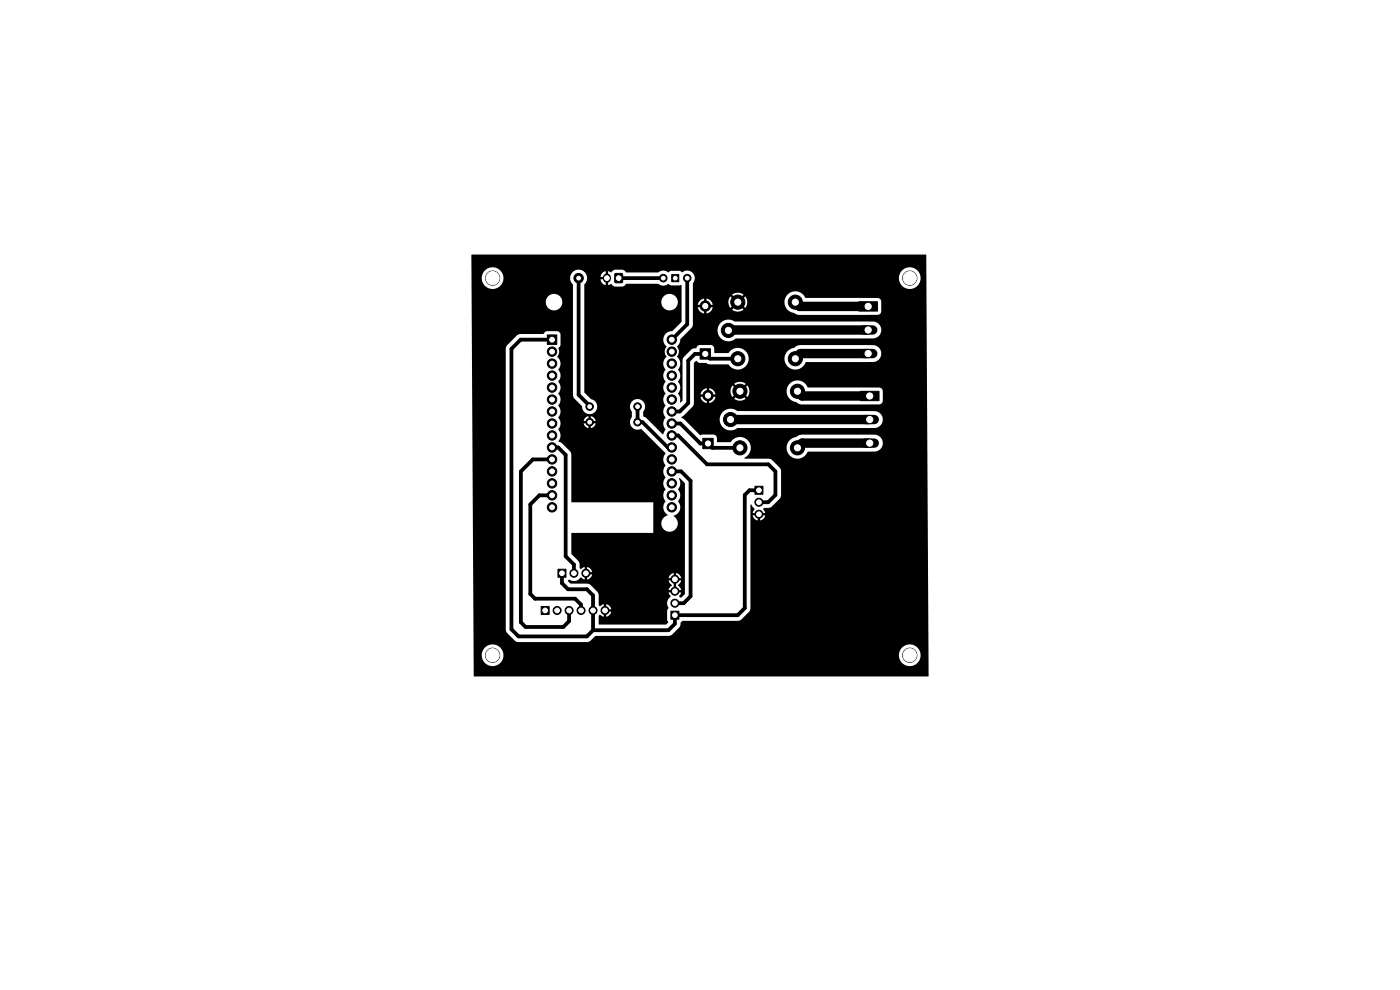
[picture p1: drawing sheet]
<svg xmlns="http://www.w3.org/2000/svg" width="297mm" height="210mm" viewBox="0 0 297 210" stroke-linecap="round" stroke-linejoin="round" font-family="sans-serif">
<g fill="#000" stroke="#000" stroke-width=".21">
<path d="M130.5 58.1h1.5v1.8h-1.5zM142.5 58.3h1.5v1.4h-1.5zM116.1 71.1h2v2h-2zM148.5 74h2.2v2.2h-2.2zM182.2 64h4v2h-4zM149.1 93h2.2v2.2h-2.2zM182.5 83h4v2h-4zM160.2 103.1h1.7v1.7h-1.7zM114.8 128.6h1.7v1.8h-1.7zM118.4 120.8h1.7v1.7h-1.7zM142.3 129.6h1.7v1.8h-1.7z"/>
<circle cx="104.5" cy="59" r="1.5"/>
<circle cx="122.8" cy="59" r="1"/>
<circle cx="140.7" cy="59" r=".8"/>
<circle cx="145.8" cy="59" r=".8"/>
<circle cx="193" cy="59" r="1.5"/>
<circle cx="117.1" cy="77.1" r="1"/>
<circle cx="117.1" cy="79.7" r="1"/>
<circle cx="117.1" cy="74.6" r="1"/>
<circle cx="142.5" cy="72.1" r="1"/>
<circle cx="142.5" cy="79.7" r="1"/>
<circle cx="142.5" cy="77.1" r="1"/>
<circle cx="142.5" cy="74.6" r="1"/>
<circle cx="149.6" cy="64.9" r="1.1"/>
<circle cx="154.5" cy="70.1" r="1.5"/>
<circle cx="156.5" cy="64.1" r="1.5"/>
<circle cx="156.5" cy="76.1" r="1.5"/>
<circle cx="168.7" cy="64.1" r="1.5"/>
<circle cx="168.7" cy="76.1" r="1.5"/>
<circle cx="117.1" cy="82.2" r="1"/>
<circle cx="117.1" cy="97.5" r="1"/>
<circle cx="117.1" cy="84.8" r="1"/>
<circle cx="117.1" cy="100" r="1"/>
<circle cx="117.1" cy="89.8" r="1"/>
<circle cx="117.1" cy="92.4" r="1"/>
<circle cx="117.1" cy="87.3" r="1"/>
<circle cx="117.1" cy="94.9" r="1"/>
<circle cx="125.1" cy="89.5" r=".8"/>
<circle cx="125.1" cy="86.2" r=".8"/>
<circle cx="135.3" cy="89.5" r=".8"/>
<circle cx="135.3" cy="86.2" r=".8"/>
<circle cx="142.5" cy="97.5" r="1"/>
<circle cx="142.5" cy="87.3" r="1"/>
<circle cx="142.5" cy="92.4" r="1"/>
<circle cx="142.5" cy="89.8" r="1"/>
<circle cx="142.5" cy="100" r="1"/>
<circle cx="142.5" cy="84.8" r="1"/>
<circle cx="142.5" cy="94.9" r="1"/>
<circle cx="142.5" cy="82.2" r="1"/>
<circle cx="150.2" cy="83.9" r="1.1"/>
<circle cx="155" cy="89" r="1.5"/>
<circle cx="157" cy="83" r="1.5"/>
<circle cx="157" cy="95" r="1.5"/>
<circle cx="169.2" cy="83" r="1.5"/>
<circle cx="169.2" cy="95" r="1.5"/>
<circle cx="117.1" cy="102.5" r="1"/>
<circle cx="117.1" cy="105.1" r="1"/>
<circle cx="117.1" cy="107.6" r="1"/>
<circle cx="142.5" cy="107.6" r="1"/>
<circle cx="142.5" cy="102.5" r="1"/>
<circle cx="142.5" cy="105.1" r="1"/>
<circle cx="161" cy="109.1" r=".85"/>
<circle cx="161" cy="106.5" r=".85"/>
<circle cx="104.5" cy="139" r="1.5"/>
<circle cx="118.2" cy="129.5" r=".85"/>
<circle cx="120.7" cy="129.5" r=".85"/>
<circle cx="121.8" cy="121.6" r=".85"/>
<circle cx="123.3" cy="129.5" r=".85"/>
<circle cx="124.3" cy="121.6" r=".85"/>
<circle cx="125.8" cy="129.5" r=".85"/>
<circle cx="128.3" cy="129.5" r=".85"/>
<circle cx="143.2" cy="128" r=".85"/>
<circle cx="143.2" cy="125.4" r=".85"/>
<circle cx="143.2" cy="122.9" r=".85"/>
<circle cx="193" cy="139" r="1.5"/>
</g>
<path d="M168.7 64.1l.9 .9h14.6M185.2 70l-30.7 .1M185.2 75h-15.4l-1.1 1.1M155 89h30.5M169.2 83l1 1h14.3M185.5 94h-15.3l-1 1" fill="none" stroke="#000" stroke-width="2"/>
<path d="M128.8 58.9v.3" fill="none" stroke="#000" stroke-width="1.7"/>
<g fill="none" stroke="#000" stroke-width=".8">
<path d="M122.8 59v24.7l2.3 2.4v.2M131.2 59h9.5M145.8 59v9.8l-3.3 3.3M117.1 72.1h-6.7l-1.9 1.9v59.5l1.5 1.5h14.5l1.3-1.3M156.5 76.1h-5.9l-1-1h-2.2l-1.4 1.4v9l-1.8 1.8h-1.7M117.1 94.9h1.3l1.6 1.6v21.5l1.8 1.8v1.8M117.1 97.5h-4.1l-2.5 2.5v32l1 1h8l1.2-1.2v-2.3M135.2 86.3v3.2h1.1l5.4 5.4h.8M142.5 89.8h1.8l4.3 4.3h1.6l.9 .9h5.9M142.5 92.4h1.4l6.1 6.1h13l1.5 1.5v5l-1.5 1.5h-2M142.5 100h2l2 2v24.5l-1.5 1.5h-1.8M117.1 105.1h-2.7l-1.9 1.9v19l1 1h8.5l1.3 1.3v1.2"/>
<path d="M161 104h-2l-1 1v24l-1.5 1.5h-13.3v1.8l-1.4 1.4h-16M119.2 121.6v2.1l1.3 1.3h4l1.3 1.3v7.4"/>
</g>
<path d="M100 54.1l96.4-.1 .1 .1 .5 89.3-96.4 .1-.1-4.5h1.7a2.31 2.31 0 0 0 2.3 2.3 2.31 2.31 0 0 0 2.3-2.3h83.9v.3a2.31 2.31 0 0 0 3.6 1.6 2.31 2.31 0 0 0-.2-3.9 2.31 2.31 0 0 0-3.4 2h-83.9v-.3a2.31 2.31 0 0 0-2.5-2 2.31 2.31 0 0 0-2.1 2.3h-1.7l-.4-65.1h7.2v59.7l.3 .7 1.6 1.6 .7 .3h14.7l.7-.3 1.1-1h15.7l.5-.3 1.7-1.8a.99 .99 0 0 1 .5-1.1h11.8l.7-.3 1.7-1.8 .2-.5 .1-22.1 .8 .9-.4 .9h.9v.5h-.9a1.35 1.35 0 0 0 1 1.1v-.9h.6v.9l.6-.3 .3-.3 .1-.5h-.9v-.5h.9l-.4-.9 .3-.2h.9l.5-.1 2-2.1 .1-5.8-.3-.5-1.9-1.8-5.5-.1v-.2a2.29 2.29 0 0 0 1.3-2.1h7.6v.3a2.31 2.31 0 0 0 2 2 2.31 2.31 0 0 0 2.4-1.4l14.3-.1a1.79 1.79 0 0 0 1.7-1.8 1.79 1.79 0 0 0-1.7-1.8h-15.5l-1.1 .5a2.39 2.39 0 0 0-2.1 2.3h-7.6v-.3a2.34 2.34 0 0 0-1.9-2 2.34 2.34 0 0 0-2.5 1.1h-2.7l-.1-1a.8 .8 0 0 0-.8-.6h-2.2l-.6 .1-3.3-3.3h7.5a2.31 2.31 0 0 0 1.3 2.1 2.31 2.31 0 0 0 2.4-.3h29.4a1.79 1.79 0 0 0 1.5-1.9 1.79 1.79 0 0 0-1.7-1.7h-29.2a2.31 2.31 0 0 0-2.4-.3 2.31 2.31 0 0 0-1.3 2.1h-7.5l-.6-.4v-.2l.4-.2 2-2.1 .2-.5v-1.9h2.5v.5h-1.1a1.6 1.6 0 0 0 1.3 1.3v-1.1h.5v1.1a1.6 1.6 0 0 0 1.4-1.3h-1.1v-.5h1.1l-.3-.7h3.5l.1 .6 .3 .6 1-1 .3 .4-1 1a1.98 1.98 0 0 0 2.5 0l-1-1 .4-.4 1 1 .3-.6 .1-.6h7.9v.2a2.5 2.5 0 0 0 2.1 2.2l1.1 .4h16.6l.3-.2 .3-.4v-2.2a.79 .79 0 0 0-.8-.8h-15.1a2.32 2.32 0 0 0-2.6-1.5 2.32 2.32 0 0 0-1.9 2.3h-7.9l-.1-.6-.3-.6-1 1-.4-.4 1-1-.1-.1a1.99 1.99 0 0 0-2.4 .1l1 1-.3 .4-1-1-.3 .6-.1 .6h-3.5l-.4-.4-.7-.3v1.1h-.5v-1.1a1.61 1.61 0 0 0-1.3 1.4h-1.4v-6.7l.5-.5 .6 .5h1.5l.7 .3h4a2.35 2.35 0 0 0 2.6 1 2.35 2.35 0 0 0 1.7-2.2h7.6v.3a2.36 2.36 0 0 0 2.2 2 2.36 2.36 0 0 0 2.4-1.6h14.3a1.79 1.79 0 0 0 1.7-1.8 1.79 1.79 0 0 0-1.7-1.8h-15.6l-.7 .2-.6 .4a2.31 2.31 0 0 0-2 2.3h-7.6v-.3a2.35 2.35 0 0 0-1.8-2 2.35 2.35 0 0 0-2.5 1.1h-2.9l-.1-1.1a.8 .8 0 0 0-.7-.6h-2.3l-.5 .2a.71 .71 0 0 1-.9 .5l-.5 .3-1.5 1.5-.3 .5v8.8l-.4 .4-.1-.2a2.3 2.3 0 0 0-.4-1.8 2.04 2.04 0 0 0 0-2.5 2.04 2.04 0 0 0 0-2.6 1.94 1.94 0 0 0-.3-2.7 1.81 1.81 0 0 0 .1-2.2 2.04 2.04 0 0 0 .7-1.5l1.8-1.8h6a2.33 2.33 0 0 0 1.4 2.1 2.33 2.33 0 0 0 2.5-.4h29.2a1.79 1.79 0 0 0 1.7-1.8 1.79 1.79 0 0 0-1.7-1.8h-29.5a2.3 2.3 0 0 0-3.6 1.9h-6l.6-.7 .2-.5v-4.2h2.1v.5h-1.1a1.6 1.6 0 0 0 1.4 1.3v-1.1h.5v1.1a1.6 1.6 0 0 0 1.3-1.3h-1.1v-.5h1.1l-.2-.6h3.5l.1 .6 .3 .6 1-1 .4 .4-1 1a1.98 1.98 0 0 0 2.4 0l-.9-1 .3-.4 1 1 .3-.6 .1-.6h7.9v.3a2.64 2.64 0 0 0 2.2 2.1l.9 .3h16.8l.4-.2 .2-.4 .1-2.2a.79 .79 0 0 0-.8-.8h-15.3a2.32 2.32 0 0 0-2.6-1.4 2.32 2.32 0 0 0-1.9 2.3h-7.9l-.1-.6-.3-.6-1 .9-.3-.3 .9-1-.1-.1a1.99 1.99 0 0 0-2.3 .1l1 1-.4 .3-1-.9-.3 .6-.1 .6h-3.5l-.4-.5-.7-.3v1.1h-.5v-1.1a1.6 1.6 0 0 0-1.4 1.4h-1v-4.6l.4-1.1h43.3v.3a2.31 2.31 0 0 0 3.6 1.6 2.31 2.31 0 0 0-.2-3.9 2.31 2.31 0 0 0-3.4 2h-43.3v-.3a1.72 1.72 0 0 0-2.8-1l-.4-.2-1.7-.1-.8 .3a1.66 1.66 0 0 0-2.1 .1h-6.7l-.8-.6h-1.5l-.5 .2-.5 .4-.6-.3v1.1h-.5v-1.1a1.34 1.34 0 0 0-1.1 1.2h.9v.6h-.9a1.35 1.35 0 0 0 1.1 1.2v-1.1h.5v1.1l.5-.2a.43 .43 0 0 1 .6 .3l.5 .2h1.5l.8-.6h6.8a1.9 1.9 0 0 0 2.2 .1l.6 .3 2-.2 .1 .1v7.7l-1.9 2a1.89 1.89 0 0 0-1.9 1.2 1.89 1.89 0 0 0 .6 2.2 1.82 1.82 0 0 0 0 2.1 2.02 2.02 0 0 0-.2 2.8 2.12 2.12 0 0 0 0 2.5 2.04 2.04 0 0 0 0 2.6 2.12 2.12 0 0 0 0 2.5 2.12 2.12 0 0 0 0 2.5 2.12 2.12 0 0 0 0 2.6l-.5 .9h-.2l-3.4-3.5-.6-.3v-1a1.61 1.61 0 0 0-.2-2.2 1.61 1.61 0 0 0-2.2 0 1.61 1.61 0 0 0-.1 2.3v1.1a1.66 1.66 0 0 0 0 2.1 1.66 1.66 0 0 0 2.1 .4l5.1 5.2a2.08 2.08 0 0 0 0 2.6 2.04 2.04 0 0 0 0 2.5 2.1 2.1 0 0 0 0 2.6 2.12 2.12 0 0 0 0 2.5 1.93 1.93 0 0 0 .4 2.9 1.79 1.79 0 0 0-1.1 2.6 1.79 1.79 0 0 0 2.8 .4 1.79 1.79 0 0 0-.4-2.8 2 2 0 0 0 1-3.2 2.04 2.04 0 0 0 0-2.6 2.04 2.04 0 0 0 .2-2.2l.1-.1 1.1 1.1v23.5l-.8 .8-.4-.2 .4-.9h-.9v-.5h.9l-.2-.5-.5-.6 .5-.5 .2-.5h-.9v-.5h.9l-.5-.8-.6-.3v.9h-.5v-.9l-.6 .3-.5 .8h.9v.5h-.9l.2 .5 .5 .6-.5 .5-.2 .5h.9v.5h-.9l.5 .8a1.96 1.96 0 0 0-.5 2.5l-.3 .6v1.8l.3 .6-.5 .5h-14.2l-.1-.1v-1.8l.3-.2 .8 .4v-.9h.5v.9l.6-.3 .5-.7h-.9v-.6h.9l-.2-.4-.3-.3-.6-.3v.9h-.5v-.9l-.9 .4-.2-.3-.1-2.5-1.8-1.8-.5-.2h-3.6l-.5-.6 .2-.2a1.83 1.83 0 0 0 2.5-.5l.8 .4v-.9h.5v.9l.5-.1 .3-.3 .3-.6h-.9v-.5h.9l-.3-.7-.5-.4h-.3v.9h-.5v-.9l-.9 .4-.1-.3-.2-1.3-1.6-1.6v-4.4l17.4-.1v-6.4l-17.3-.1-.1-10.3-.3-.5-1.7-1.7-.7-.4a2.12 2.12 0 0 0 0-2.6 1.79 1.79 0 0 0 .3-1.7h6v.5h-1l.1 .2 .4 .5 .5 .3v-.9h.5v.9a1.29 1.29 0 0 0 1.1-1h-1v-.5h1l-.5-.7-.6-.3v.9h-.5v-.9l-.5 .3-.5 .7h-5l-.3-.7a2.23 2.23 0 0 0 0-2.7 2.04 2.04 0 0 0 0-2.5 2.04 2.04 0 0 0 0-2.5 2.04 2.04 0 0 0 0-2.6 1.94 1.94 0 0 0-.3-2.7 1.93 1.93 0 0 0 .3-1.8l.4-.7v-2.1l-.2-.4-.5-.3h-2.1l-.5 .1-.3 .5h-5.3l-2.4 2.3-.3 .7h-7.2v-9.9h15.7v.2a1.75 1.75 0 0 0 2.6 1.4 1.75 1.75 0 0 0 0-3 1.75 1.75 0 0 0-2.6 1.4h-15.7l-.1-5h2.2v.3a2.31 2.31 0 0 0 2.5 2 2.31 2.31 0 0 0 2.1-2.3h14.1l.2 .8 .4 .6v23.4l.3 .7 1.6 1.6a1.62 1.62 0 0 0 1.5 1.8 1.62 1.62 0 0 0 1.8-1.4 1.62 1.62 0 0 0-1.4-1.9l-1.3-1.4v-19.2h16.3v.2a1.75 1.75 0 0 0 2.7 1.4 1.75 1.75 0 0 0 0-3 1.75 1.75 0 0 0-2.7 1.4h-16.3v-3.6a1.82 1.82 0 0 0-.5-3 1.82 1.82 0 0 0-2.6 1.6h-14.1v-.3a2.31 2.31 0 0 0-2.5-2 2.31 2.31 0 0 0-2.1 2.3h-2.2zM142.9 123.3h.5v1.7h-.5z" fill="#000"/>
<g fill="#fff" stroke="#fff" stroke-width=".21">
<circle cx="122.7" cy="59" r=".4"/>
<circle cx="104.5" cy="59" r="1.4"/>
<circle cx="193" cy="59" r="1.4"/>
<circle cx="104.5" cy="139" r="1.4"/>
<circle cx="193" cy="139" r="1.4"/>
<circle cx="143.2" cy="59" r=".4"/>
<circle cx="140.7" cy="59" r=".4"/>
<circle cx="145.8" cy="59" r=".4"/>
<circle cx="135.3" cy="89.5" r=".4"/>
<circle cx="125.1" cy="89.5" r=".4"/>
<circle cx="155" cy="89" r=".65"/>
<circle cx="169.2" cy="83" r=".65"/>
<circle cx="169.2" cy="95" r=".65"/>
<circle cx="157" cy="95" r=".65"/>
<circle cx="157" cy="83" r=".65"/>
<circle cx="154.5" cy="70.1" r=".65"/>
<circle cx="168.7" cy="64.1" r=".65"/>
<circle cx="168.7" cy="76.1" r=".65"/>
<circle cx="156.5" cy="76.1" r=".65"/>
<circle cx="156.5" cy="64.1" r=".65"/>
<circle cx="184.2" cy="65" r=".66"/>
<circle cx="184.2" cy="70" r=".66"/>
<circle cx="184.2" cy="75" r=".66"/>
<circle cx="143.2" cy="130.5" r=".5"/>
<circle cx="143.2" cy="128" r=".5"/>
<circle cx="143.2" cy="125.4" r=".5"/>
<circle cx="143.2" cy="122.9" r=".5"/>
<circle cx="161" cy="104" r=".5"/>
<circle cx="161" cy="106.5" r=".5"/>
<circle cx="161" cy="109.1" r=".5"/>
<circle cx="117.5" cy="64.1" r="1.5"/>
<circle cx="117.5" cy="111" r="1.5"/>
<circle cx="142" cy="64.1" r="1.5"/>
<circle cx="142" cy="111" r="1.5"/>
<circle cx="117.1" cy="72.1" r=".51"/>
<circle cx="117.1" cy="74.6" r=".51"/>
<circle cx="117.1" cy="77.1" r=".51"/>
<circle cx="117.1" cy="79.7" r=".51"/>
<circle cx="117.1" cy="82.2" r=".51"/>
<circle cx="117.1" cy="84.8" r=".51"/>
<circle cx="117.1" cy="87.3" r=".51"/>
<circle cx="117.1" cy="89.8" r=".51"/>
<circle cx="117.1" cy="92.4" r=".51"/>
<circle cx="117.1" cy="94.9" r=".51"/>
<circle cx="117.1" cy="97.5" r=".51"/>
<circle cx="117.1" cy="100" r=".51"/>
<circle cx="117.1" cy="102.5" r=".51"/>
<circle cx="117.1" cy="105.1" r=".51"/>
<circle cx="117.1" cy="107.6" r=".51"/>
<circle cx="142.5" cy="107.6" r=".51"/>
<circle cx="142.5" cy="105.1" r=".51"/>
<circle cx="142.5" cy="102.5" r=".51"/>
<circle cx="142.5" cy="100" r=".51"/>
<circle cx="142.5" cy="97.5" r=".51"/>
<circle cx="142.5" cy="94.9" r=".51"/>
<circle cx="142.5" cy="92.4" r=".51"/>
<circle cx="142.5" cy="89.8" r=".51"/>
<circle cx="142.5" cy="87.3" r=".51"/>
<circle cx="142.5" cy="84.8" r=".51"/>
<circle cx="142.5" cy="82.2" r=".51"/>
<circle cx="142.5" cy="79.7" r=".51"/>
<circle cx="142.5" cy="77.1" r=".51"/>
<circle cx="142.5" cy="74.6" r=".51"/>
<circle cx="142.5" cy="72.1" r=".51"/>
<circle cx="119.2" cy="121.6" r=".5"/>
<circle cx="121.8" cy="121.6" r=".5"/>
<circle cx="124.3" cy="121.6" r=".5"/>
<circle cx="115.6" cy="129.5" r=".5"/>
<circle cx="118.2" cy="129.5" r=".5"/>
<circle cx="120.7" cy="129.5" r=".5"/>
<circle cx="123.3" cy="129.5" r=".5"/>
<circle cx="125.8" cy="129.5" r=".5"/>
<circle cx="128.3" cy="129.5" r=".5"/>
<circle cx="149.6" cy="75.1" r=".55"/>
<circle cx="149.6" cy="64.9" r=".55"/>
<circle cx="184.5" cy="84" r=".66"/>
<circle cx="184.5" cy="89" r=".66"/>
<circle cx="184.5" cy="94" r=".66"/>
<circle cx="150.2" cy="94.1" r=".55"/>
<circle cx="150.2" cy="83.9" r=".55"/>
<circle cx="131.3" cy="59" r=".5"/>
<circle cx="128.7" cy="59" r=".5"/>
<circle cx="125.1" cy="86.3" r=".4"/>
<circle cx="135.3" cy="86.3" r=".4"/>
</g>
</svg>
